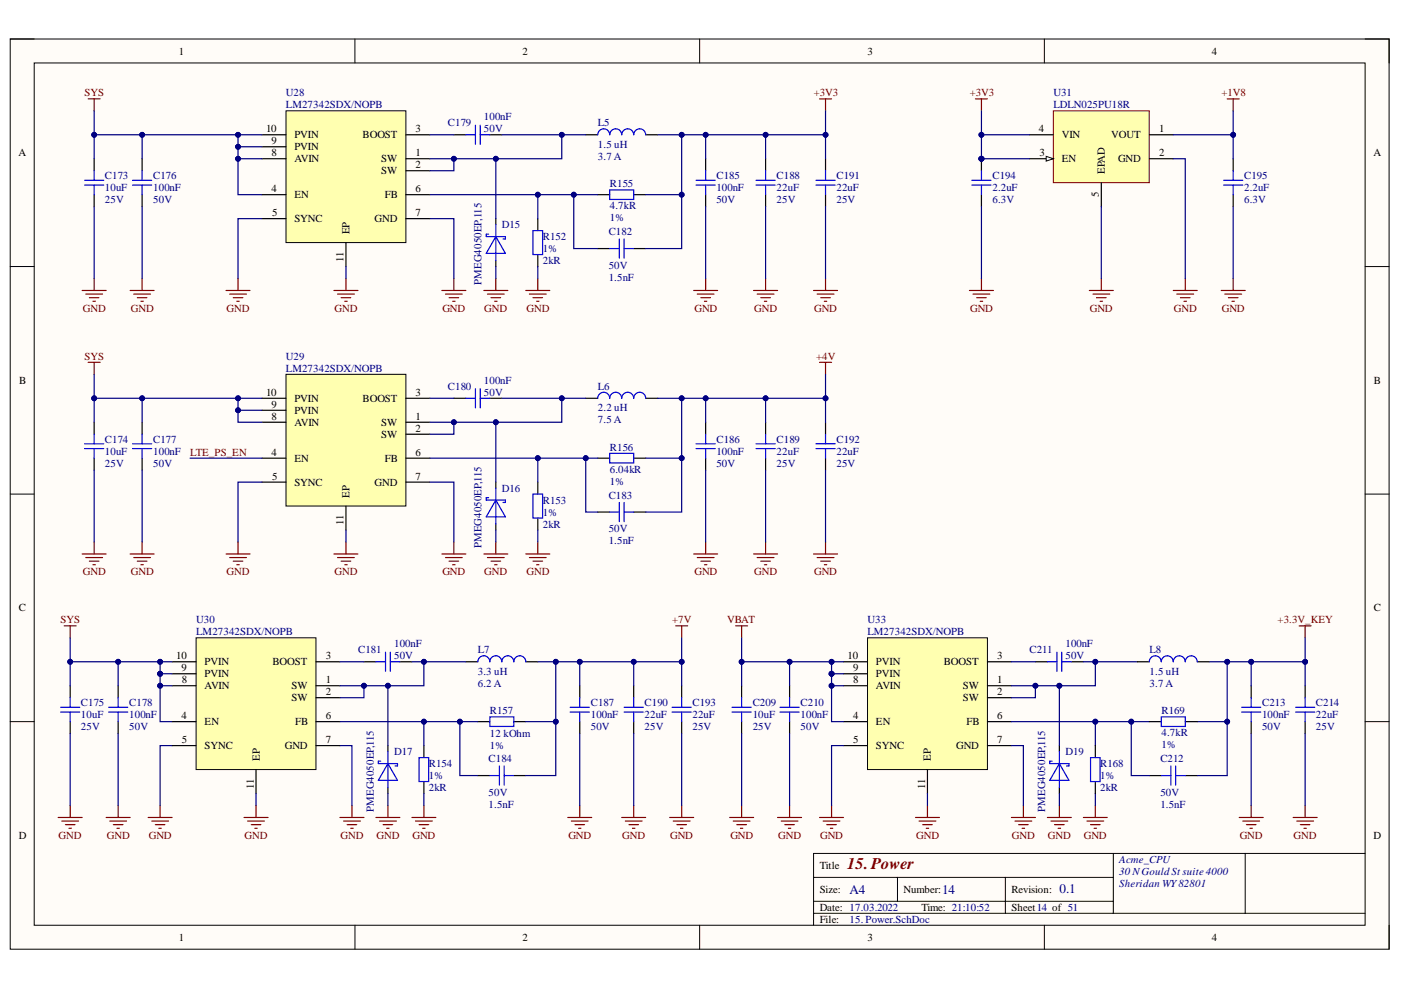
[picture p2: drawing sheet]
<svg xmlns="http://www.w3.org/2000/svg" width="297mm" height="210mm" viewBox="0 0 297 210" stroke-linecap="round" stroke-linejoin="round" font-family="sans-serif">
<defs><g id="words">
<text font-size="3.5" fill="#800000" x="179.6" y="184.3">15. Power</text>
<g font-size="2.8" fill="#000080">
<text x="180.1" y="189.5">A4</text>
<text x="199.8" y="189.5">14</text>
<text x="224.6" y="189.2">0.1</text>
</g>
<g font-size="2.3">
<text x="37.9" y="11.6">1</text>
<text x="110.8" y="11.6">2</text>
<text x="183.9" y="11.6">3</text>
<text x="256.9" y="11.6">4</text>
<text x="56.4" y="28">10</text>
<text x="62.4" y="29.3">PVIN</text>
<text x="76.9" y="29.3">BOOST</text>
<text x="88.1" y="28">3</text>
<text x="220.2" y="28">4</text>
<text x="225.1" y="29.3">VIN</text>
<text x="235.6" y="29.3">VOUT</text>
<text x="245.8" y="28">1</text>
<text x="3.9" y="33.1">A</text>
<text x="57.6" y="33.1">8</text>
<text x="57.6" y="30.6">9</text>
<text x="62.4" y="34.4">AVIN</text>
<text x="62.4" y="31.9">PVIN</text>
<text x="80.8" y="34.4">SW</text>
<text x="88.1" y="33.1">1</text>
<text x="88.1" y="35.7">2</text>
<text x="220.4" y="33.1">3</text>
<text x="225.1" y="34.4">EN</text>
<text x="237.1" y="34.4">GND</text>
<text x="245.8" y="33.1">2</text>
<text x="291.2" y="33.1">A</text>
<text x="57.6" y="40.7">4</text>
<text x="62.4" y="42">EN</text>
<text x="80.8" y="36.9">SW</text>
<text x="81.6" y="42">FB</text>
<text x="88.1" y="40.7">6</text>
<text x="233" y="41.7" transform="rotate(-90 233 41.7)">5</text>
<text x="234.3" y="36.9" transform="rotate(-90 234.3 36.9)">EPAD</text>
<text x="57.7" y="45.8">5</text>
<text x="62.4" y="47.1">SYNC</text>
<text x="79.4" y="47.1">GND</text>
<text x="88.1" y="45.8">7</text>
<text x="74.1" y="49.7" transform="rotate(-90 74.1 49.7)">EP</text>
<text x="72.8" y="55.5" transform="rotate(-90 72.8 55.5)">11</text>
<text x="4.1" y="81.4">B</text>
<text x="56.4" y="83.9">10</text>
<text x="88.1" y="83.9">3</text>
<text x="291.3" y="81.4">B</text>
<text x="57.6" y="89">8</text>
<text x="57.6" y="86.4">9</text>
<text x="62.4" y="87.7">PVIN</text>
<text x="62.4" y="85.2">PVIN</text>
<text x="76.9" y="85.2">BOOST</text>
<text x="88.1" y="89">1</text>
<text x="62.4" y="90.2">AVIN</text>
<text x="80.8" y="90.2">SW</text>
<text x="80.8" y="92.8">SW</text>
<text x="88.1" y="91.5">2</text>
<text x="57.6" y="96.6">4</text>
<text x="57.7" y="101.7">5</text>
<text x="62.4" y="97.9">EN</text>
<text x="81.6" y="97.9">FB</text>
<text x="88.1" y="96.6">6</text>
<text x="88.1" y="101.7">7</text>
<text x="62.4" y="103">SYNC</text>
<text x="74.1" y="105.5" transform="rotate(-90 74.1 105.5)">EP</text>
<text x="79.4" y="103">GND</text>
<text x="72.8" y="111.3" transform="rotate(-90 72.8 111.3)">11</text>
<text x="4" y="129.6">C</text>
<text x="291.3" y="129.6">C</text>
<text x="37.4" y="139.8">10</text>
<text x="38.5" y="142.4">9</text>
<text x="43.4" y="143.6">PVIN</text>
<text x="43.4" y="141.1">PVIN</text>
<text x="57.8" y="141.1">BOOST</text>
<text x="69.1" y="139.8">3</text>
<text x="179.7" y="139.8">10</text>
<text x="180.9" y="142.4">9</text>
<text x="185.7" y="143.6">PVIN</text>
<text x="185.7" y="141.1">PVIN</text>
<text x="200.1" y="141.1">BOOST</text>
<text x="211.4" y="139.8">3</text>
<text x="38.6" y="144.9">8</text>
<text x="43.4" y="146.2">AVIN</text>
<text x="61.8" y="146.2">SW</text>
<text x="61.8" y="148.7">SW</text>
<text x="69.1" y="144.9">1</text>
<text x="69.1" y="147.4">2</text>
<text x="180.9" y="144.9">8</text>
<text x="185.7" y="146.2">AVIN</text>
<text x="204.2" y="146.2">SW</text>
<text x="204.2" y="148.7">SW</text>
<text x="211.4" y="144.9">1</text>
<text x="211.4" y="147.4">2</text>
<text x="38.5" y="152.5">4</text>
<text x="43.4" y="153.8">EN</text>
<text x="62.6" y="153.8">FB</text>
<text x="69.1" y="152.5">6</text>
<text x="180.9" y="152.5">4</text>
<text x="185.7" y="153.8">EN</text>
<text x="204.9" y="153.8">FB</text>
<text x="211.4" y="152.5">6</text>
<text x="38.6" y="157.6">5</text>
<text x="43.4" y="158.8">SYNC</text>
<text x="55.1" y="161.4" transform="rotate(-90 55.1 161.4)">EP</text>
<text x="60.4" y="158.8">GND</text>
<text x="69.1" y="157.6">7</text>
<text x="180.9" y="157.6">5</text>
<text x="185.7" y="158.8">SYNC</text>
<text x="197.4" y="161.4" transform="rotate(-90 197.4 161.4)">EP</text>
<text x="202.7" y="158.8">GND</text>
<text x="211.4" y="157.6">7</text>
<text x="53.8" y="167.2" transform="rotate(-90 53.8 167.2)">11</text>
<text x="196.1" y="167.2" transform="rotate(-90 196.1 167.2)">11</text>
<text x="4" y="177.8">D</text>
<text x="291.2" y="177.8">D</text>
<text x="173.8" y="184.3">Title</text>
<text x="173.8" y="189.3">Size:</text>
<text x="191.6" y="189.3">Number:</text>
<text x="214.5" y="189.3">Revision:</text>
<text x="173.8" y="193.1">Date: 17.03.2022</text>
<text x="173.8" y="195.7">File:</text>
<text x="195.4" y="193.1">Time: 21:10:52</text>
<text x="214.5" y="193.1">Sheet14 of 51</text>
<text x="37.9" y="199.5">1</text>
<text x="110.8" y="199.5">2</text>
<text x="183.9" y="199.5">3</text>
<text x="256.9" y="199.5">4</text>
</g>
<g font-size="2.3" fill="#800000">
<text x="17.9" y="20.4">SYS</text>
<text x="172.5" y="20.4">+3V3</text>
<text x="205.6" y="20.4">+3V3</text>
<text x="259" y="20.4">+1V8</text>
<text x="17.6" y="66.1">GND</text>
<text x="27.7" y="66.1">GND</text>
<text x="48" y="66.1">GND</text>
<text x="71" y="66.1">GND</text>
<text x="93.8" y="66.1">GND</text>
<text x="102.7" y="66.1">GND</text>
<text x="111.6" y="66.1">GND</text>
<text x="147.2" y="66.1">GND</text>
<text x="159.9" y="66.1">GND</text>
<text x="172.6" y="66.1">GND</text>
<text x="205.7" y="66.1">GND</text>
<text x="231" y="66.1">GND</text>
<text x="248.9" y="66.1">GND</text>
<text x="259" y="66.1">GND</text>
<text x="17.9" y="76.3">SYS</text>
<text x="173" y="76.3">+4V</text>
<text x="40.3" y="96.6">LTE_PS_EN</text>
<text x="17.6" y="122">GND</text>
<text x="27.7" y="122">GND</text>
<text x="48" y="122">GND</text>
<text x="71" y="122">GND</text>
<text x="93.8" y="122">GND</text>
<text x="102.7" y="122">GND</text>
<text x="111.6" y="122">GND</text>
<text x="147.2" y="122">GND</text>
<text x="159.9" y="122">GND</text>
<text x="172.6" y="122">GND</text>
<text x="12.9" y="132.1">SYS</text>
<text x="142.5" y="132.1">+7V</text>
<text x="154.2" y="132.1">VBAT</text>
<text x="270.9" y="132.1">+3.3V_KEY</text>
<text x="12.4" y="177.8">GND</text>
<text x="22.7" y="177.8">GND</text>
<text x="31.5" y="177.8">GND</text>
<text x="51.8" y="177.8">GND</text>
<text x="72.2" y="177.8">GND</text>
<text x="79.8" y="177.8">GND</text>
<text x="87.4" y="177.8">GND</text>
<text x="120.5" y="177.8">GND</text>
<text x="131.9" y="177.8">GND</text>
<text x="142.1" y="177.8">GND</text>
<text x="154.8" y="177.8">GND</text>
<text x="165" y="177.8">GND</text>
<text x="173.9" y="177.8">GND</text>
<text x="194.3" y="177.8">GND</text>
<text x="214.6" y="177.8">GND</text>
<text x="222.2" y="177.8">GND</text>
<text x="229.8" y="177.8">GND</text>
<text x="262.8" y="177.8">GND</text>
<text x="274.3" y="177.8">GND</text>
</g>
<g font-size="2.3" fill="#000080">
<text x="60.6" y="20.4">U28</text>
<text x="60.6" y="23">LM27342SDX/NOPB</text>
<text x="223.4" y="20.4">U31</text>
<text x="223.4" y="23">LDLN025PU18R</text>
<text x="95" y="26.8">C179</text>
<text x="102.6" y="25.5">100nF</text>
<text x="102.6" y="28">50V</text>
<text x="126.8" y="26.8">L5</text>
<text x="126.8" y="31.3">1.5 uH</text>
<text x="126.8" y="33.9">3.7 A</text>
<text x="22.2" y="40.5">10uF</text>
<text x="22.2" y="37.9">C173</text>
<text x="32.5" y="40.5">100nF</text>
<text x="32.5" y="37.9">C176</text>
<text x="129.3" y="39.7">R155</text>
<text x="151.9" y="40.5">100nF</text>
<text x="151.9" y="37.9">C185</text>
<text x="164.7" y="40.5">22uF</text>
<text x="164.7" y="37.9">C188</text>
<text x="177.3" y="40.5">22uF</text>
<text x="177.3" y="37.9">C191</text>
<text x="210.4" y="40.5">2.2uF</text>
<text x="210.4" y="37.9">C194</text>
<text x="263.8" y="40.5">2.2uF</text>
<text x="263.8" y="37.9">C195</text>
<text x="22.2" y="43">25V</text>
<text x="32.5" y="43">50V</text>
<text x="129.3" y="44.3">4.7kR</text>
<text x="129.3" y="46.8">1%</text>
<text x="151.9" y="43">50V</text>
<text x="164.7" y="43">25V</text>
<text x="177.3" y="43">25V</text>
<text x="210.4" y="43">6.3V</text>
<text x="263.8" y="43">6.3V</text>
<text x="106.4" y="48.3">D15</text>
<text x="115.1" y="53.5">1%</text>
<text x="115.1" y="50.9">R152</text>
<text x="129.1" y="49.9">C182</text>
<text x="115.1" y="56">2kR</text>
<text x="129.1" y="57">50V</text>
<text x="129.1" y="59.6">1.5nF</text>
<text x="102.1" y="60.3" transform="rotate(-90 102.1 60.3)">PMEG4050EP,115</text>
<text x="60.6" y="76.3">U29</text>
<text x="60.6" y="78.8">LM27342SDX/NOPB</text>
<text x="95" y="82.6">C180</text>
<text x="102.6" y="81.4">100nF</text>
<text x="102.6" y="83.9">50V</text>
<text x="126.8" y="82.6">L6</text>
<text x="126.8" y="87.2">2.2 uH</text>
<text x="126.8" y="89.7">7.5 A</text>
<text x="22.2" y="93.9">C174</text>
<text x="32.5" y="93.9">C177</text>
<text x="129.3" y="95.6">R156</text>
<text x="151.9" y="93.9">C186</text>
<text x="164.7" y="93.9">C189</text>
<text x="177.3" y="93.9">C192</text>
<text x="22.2" y="96.4">10uF</text>
<text x="22.2" y="98.9">25V</text>
<text x="32.5" y="96.4">100nF</text>
<text x="32.5" y="98.9">50V</text>
<text x="129.3" y="100.2">6.04kR</text>
<text x="151.9" y="96.4">100nF</text>
<text x="151.9" y="98.9">50V</text>
<text x="164.7" y="96.4">22uF</text>
<text x="164.7" y="98.9">25V</text>
<text x="177.3" y="96.4">22uF</text>
<text x="177.3" y="98.9">25V</text>
<text x="106.4" y="104.3">D16</text>
<text x="115.1" y="106.8">R153</text>
<text x="129.1" y="105.8">C183</text>
<text x="129.3" y="102.7">1%</text>
<text x="115.1" y="109.3">1%</text>
<text x="115.1" y="111.9">2kR</text>
<text x="129.1" y="112.9">50V</text>
<text x="102.1" y="116.2" transform="rotate(-90 102.1 116.2)">PMEG4050EP,115</text>
<text x="129.1" y="115.4">1.5nF</text>
<text x="41.6" y="132.1">U30</text>
<text x="41.6" y="134.7">LM27342SDX/NOPB</text>
<text x="83.6" y="137.3">100nF</text>
<text x="183.9" y="132.1">U33</text>
<text x="183.9" y="134.7">LM27342SDX/NOPB</text>
<text x="225.9" y="137.3">100nF</text>
<text x="75.9" y="138.5">C181</text>
<text x="83.6" y="139.8">50V</text>
<text x="101.3" y="143.1">3.3 uH</text>
<text x="101.3" y="138.5">L7</text>
<text x="218.3" y="138.5">C211</text>
<text x="225.9" y="139.8">50V</text>
<text x="243.7" y="143.1">1.5 uH</text>
<text x="243.7" y="138.5">L8</text>
<text x="17.2" y="149.7">C175</text>
<text x="27.4" y="149.7">C178</text>
<text x="101.3" y="145.6">6.2 A</text>
<text x="125.2" y="149.7">C187</text>
<text x="136.7" y="149.7">C190</text>
<text x="146.8" y="149.7">C193</text>
<text x="159.6" y="149.7">C209</text>
<text x="169.7" y="149.7">C210</text>
<text x="243.7" y="145.6">3.7 A</text>
<text x="267.6" y="149.7">C213</text>
<text x="279" y="149.7">C214</text>
<text x="17.2" y="152.2">10uF</text>
<text x="17.2" y="154.8">25V</text>
<text x="27.4" y="152.2">100nF</text>
<text x="27.4" y="154.8">50V</text>
<text x="103.9" y="151.5">R157</text>
<text x="125.2" y="152.2">100nF</text>
<text x="125.2" y="154.8">50V</text>
<text x="136.7" y="152.2">22uF</text>
<text x="136.7" y="154.8">25V</text>
<text x="146.8" y="152.2">22uF</text>
<text x="146.8" y="154.8">25V</text>
<text x="159.6" y="152.2">10uF</text>
<text x="159.6" y="154.8">25V</text>
<text x="169.7" y="152.2">100nF</text>
<text x="169.7" y="154.8">50V</text>
<text x="246.3" y="151.5">R169</text>
<text x="267.6" y="152.2">100nF</text>
<text x="267.6" y="154.8">50V</text>
<text x="279" y="152.2">22uF</text>
<text x="279" y="154.8">25V</text>
<text x="83.6" y="160.1">D17</text>
<text x="103.6" y="161.6">C184</text>
<text x="103.9" y="158.8">1%</text>
<text x="103.9" y="156.3">12 kOhm</text>
<text x="225.9" y="160.1">D19</text>
<text x="246" y="161.6">C212</text>
<text x="246.3" y="156">4.7kR</text>
<text x="246.3" y="158.6">1%</text>
<text x="90.9" y="165.2">1%</text>
<text x="90.9" y="167.7">2kR</text>
<text x="90.9" y="162.6">R154</text>
<text x="233.2" y="165.2">1%</text>
<text x="233.2" y="167.7">2kR</text>
<text x="233.2" y="162.6">R168</text>
<text x="79.2" y="172.1" transform="rotate(-90 79.2 172.1)">PMEG4050EP,115</text>
<text x="103.6" y="168.7">50V</text>
<text x="103.6" y="171.2">1.5nF</text>
<text x="221.6" y="172.1" transform="rotate(-90 221.6 172.1)">PMEG4050EP,115</text>
<text x="246" y="168.7">50V</text>
<text x="246" y="171.2">1.5nF</text>
<text x="237.3" y="183">Acme_CPU</text>
<text x="237.3" y="185.5">30 NGould St suite 4000</text>
<text x="237.3" y="188.1">Sheridan WY82801</text>
<text x="180.1" y="195.7">15. Power.SchDoc</text>
</g>
</g></defs>
<path d="M2.2 8.3h292.3v193h-292.3z" fill-rule="evenodd" fill="#fffcf8"/>
<path d="M2.2 8.3h292.3v193h-292.3z" fill="none" stroke="#000" stroke-width=".21"/>
<path d="M7.3 13.3h282.1v182.9h-282.1z" fill-rule="evenodd" fill="#fffcf8"/>
<g fill="none" stroke="#000" stroke-width=".21">
<path d="M2.2 8.3h5.1M7.3 13.3h282.1v182.9h-282.1zM75.3 8.3v5M148.3 8.3v5M221.4 8.3v5M289.4 8.3h5.1v5M2.2 56.5h5.1M289.4 56.5h5.1M2.2 104.8h5.1M289.4 104.8h5.1M2.2 153h5.1M289.4 153h5.1"/>
<path d="M75.3 196.2v5.1M148.3 196.2v5.1M172.5 186h63.5M172.5 193.6h116.9M172.5 191.1h63.5M190.3 186v5.1M213.2 186v7.6M221.4 196.2v5.1M236 180.9v12.7M264 180.9v12.7M289.4 180.9h-116.9v15.3M294.5 196.2v5.1"/>
</g>
<path d="M18.7 21h2.5M20 21v2.5M20 59.1v2.5M17.4 61.6h5.1M18.2 62.4h3.5M18.9 63.1h2.1M19.7 63.9h.5M173.8 76.8h2.5M175 76.8v2.6M143.3 132.7h2.5M144.5 132.7v2.5" fill="none" stroke="#800000" stroke-width=".25"/>
<path d="M223.3 23.5h20.4v15.2h-20.4z" fill-rule="evenodd" fill="#ffffb0"/>
<path d="M223.3 23.5h20.4v15.2h-20.4z" fill="none" stroke="#800000" stroke-width=".21"/>
<path d="M218.2 33.7h5.1M243.7 28.6h5.1" fill="none" stroke="#000" stroke-width=".25"/>
<path d="M221.8 33.1l1.5 .6-1.5 .5z" fill="#f8fcff"/>
<path d="M221.8 33.1l1.5 .6-1.5 .5z" fill="none" stroke="#000" stroke-width=".21"/>
<path d="M218.2 28.6h5.1M233.5 38.7v5.1M243.7 33.7h5.1M261.5 33.7v2.5M261.5 41.3v2.5" fill="none" stroke="#000" stroke-width=".25"/>
<path d="M259.4 38.2h4.1M259.4 39.2h4.1M261.5 36.2v2M261.5 39.2v2.1" fill="none" stroke="#00f" stroke-width=".25"/>
<circle cx="208.1" cy="33.7" r=".51" fill="#000080"/>
<circle cx="208.1" cy="33.7" r=".51" fill="none" stroke="#000080" stroke-width=".21"/>
<path d="M208.1 33.7v2.5M208.1 41.3v2.5" fill="none" stroke="#000" stroke-width=".25"/>
<circle cx="208.1" cy="33.7" r=".51" fill="#000080"/>
<circle cx="208.1" cy="33.7" r=".51" fill="none" stroke="#000080" stroke-width=".21"/>
<path d="M206 38.2h4.1M206 39.2h4.1M208.1 36.2v2M208.1 39.2v2.1" fill="none" stroke="#00f" stroke-width=".25"/>
<path d="M206.8 21h2.6M208.1 21v2.5M260.2 21h2.5M261.5 21v2.5M233.5 59.1v2.5M231 61.6h5M231.7 62.4h3.6M232.5 63.1h2M233.2 63.9h.6" fill="none" stroke="#800000" stroke-width=".25"/>
<path d="M60.6 23.5h25.5v27.9h-25.5z" fill-rule="evenodd" fill="#ffffb0"/>
<path d="M60.6 23.5h25.5v27.9h-25.5z" fill="none" stroke="#000" stroke-width=".21"/>
<g fill="none" stroke="#000" stroke-width=".25">
<path d="M20 33.7v2.5M30.1 33.7v2.5M55.6 33.7h5M55.6 28.6h5M55.6 31.1h5M86.1 33.7h5M86.1 36.2h5M86.1 28.6h5M96.2 28.6h2.6M103.9 28.6h2.5M124.2 28.6h2.5M136.9 28.6h2.5"/>
<path d="M149.6 33.7v2.5M162.3 33.7v2.5M175 33.7v2.5M20 41.3v2.5M30.1 41.3v2.5M55.6 41.3h5M55.6 46.4h5M73.3 51.4v5.1M86.1 41.3h5M86.1 46.4h5M105.1 46.4v1.2M105.1 55.2v1.3"/>
<path d="M149.6 41.3v2.5M162.3 41.3v2.5M175 41.3v2.5"/>
</g>
<g fill="none" stroke="#00f" stroke-width=".25">
<path d="M17.9 38.2h4.1M17.9 39.2h4.1M20 36.2v2M20 39.2v2.1M28.1 38.2h4.1M28.1 39.2h4.1M30.1 36.2v2M30.1 39.2v2.1M98.8 28.6h2M100.8 26.5v4.1M101.8 26.5v4.1M101.8 28.6h2.1"/>
<path d="M126.7 28.6a1.27 1.27 0 0 1 1.3-1.3 1.27 1.27 0 0 1 1.3 1.3 1.27 1.27 0 0 1 1.2-1.3 1.27 1.27 0 0 1 1.3 1.3 1.27 1.27 0 0 1 1.3-1.3 1.27 1.27 0 0 1 1.3 1.3 1.27 1.27 0 0 1 1.2-1.3 1.27 1.27 0 0 1 1.3 1.3M147.6 38.2h4M147.6 39.2h4M149.6 36.2v2M149.6 39.2v2.1M160.3 38.2h4.1M160.3 39.2h4.1M162.3 36.2v2M162.3 39.2v2.1M173 38.2h4.1M173 39.2h4.1M175 36.2v2"/>
<path d="M175 39.2v2.1M103.6 49.7h-.5v.5h4.1v.5h-.6M105.1 50.2l2.1 3.5h-4.1zM105.1 47.6v7.6"/>
</g>
<g fill="none" stroke="#800000" stroke-width=".25">
<path d="M173.8 21h2.5M175 21v2.5M30.1 59.1v2.5M50.5 59.1v2.5M73.3 59.1v2.5M96.2 59.1v2.5M105.1 59.1v2.5M114 59.1v2.5M149.6 59.1v2.5M162.3 59.1v2.5M175 59.1v2.5M18.7 76.8h2.5"/>
<path d="M20 76.8v2.6M27.6 61.6h5.1M28.4 62.4h3.5M29.1 63.1h2M29.9 63.9h.5M47.9 61.6h5.1M48.7 62.4h3.5M49.5 63.1h2M50.2 63.9h.5M70.8 61.6h5.1M71.6 62.4h3.5M72.3 63.1h2.1"/>
<path d="M73.1 63.9h.5M93.7 61.6h5.1M94.4 62.4h3.6M95.2 63.1h2M96 63.9h.5M102.6 61.6h5.1M103.3 62.4h3.6M104.1 63.1h2M104.9 63.9h.5M111.5 61.6h5.1M112.2 62.4h3.6M113 63.1h2"/>
<path d="M113.8 63.9h.5M147.1 61.6h5.1M147.8 62.4h3.6M148.6 63.1h2M149.4 63.9h.5M159.8 61.6h5.1M160.5 62.4h3.6M161.3 63.1h2M162.1 63.9h.5M172.5 61.6h5.1M173.3 62.4h3.5M174 63.1h2.1"/>
<path d="M174.8 63.9h.5M17.4 117.5h5.1M18.2 118.2h3.5M18.9 119h2.1M19.7 119.7h.5M20 114.9v2.6"/>
</g>
<path d="M60.6 79.4h25.5v27.9h-25.5z" fill-rule="evenodd" fill="#ffffb0"/>
<path d="M60.6 79.4h25.5v27.9h-25.5z" fill="none" stroke="#000" stroke-width=".21"/>
<g fill="none" stroke="#000" stroke-width=".25">
<path d="M20 89.5v2.6M20 97.1v2.6M30.1 89.5v2.6M30.1 97.1v2.6M55.6 89.5h5M55.6 84.4h5M55.6 97.1h5M55.6 87h5M86.1 89.5h5M86.1 92.1h5M86.1 84.4h5M86.1 97.1h5"/>
<path d="M96.2 84.4h2.6M103.9 84.4h2.5M149.6 89.5v2.6M149.6 97.1v2.6M162.3 89.5v2.6M162.3 97.1v2.6M175 89.5v2.6M175 97.1v2.6M55.6 102.2h5M73.3 107.3v5.1M86.1 102.2h5M105.1 102.2v1.3"/>
<path d="M105.1 111.1v1.3"/>
</g>
<g fill="none" stroke="#00f" stroke-width=".25">
<path d="M17.9 94.1h4.1M17.9 95.1h4.1M20 92.1v2M20 95.1v2M28.1 94.1h4.1M28.1 95.1h4.1M30.1 92.1v2M30.1 95.1v2M98.8 84.4h2M100.8 82.4v4.1M101.8 82.4v4.1M101.8 84.4h2.1"/>
<path d="M147.6 94.1h4M147.6 95.1h4M149.6 92.1v2M149.6 95.1v2M160.3 94.1h4.1M160.3 95.1h4.1M162.3 92.1v2M162.3 95.1v2M173 94.1h4.1M173 95.1h4.1M175 92.1v2M175 95.1v2"/>
<path d="M103.6 105.5h-.5v.5h4.1v.5h-.6M105.1 106l2.1 3.6h-4.1zM105.1 103.5v7.6"/>
</g>
<g fill="none" stroke="#800000" stroke-width=".25">
<path d="M27.6 117.5h5.1M28.4 118.2h3.5M29.1 119h2M29.9 119.7h.5M30.1 114.9v2.6M47.9 117.5h5.1M48.7 118.2h3.5M49.5 119h2M50.2 119.7h.5M50.5 114.9v2.6M70.8 117.5h5.1M71.6 118.2h3.5"/>
<path d="M72.3 119h2.1M73.1 119.7h.5M73.3 114.9v2.6M93.7 117.5h5.1M94.4 118.2h3.6M95.2 119h2M96 119.7h.5M96.2 114.9v2.6M102.6 117.5h5.1M103.3 118.2h3.6M104.1 119h2M104.9 119.7h.5"/>
<path d="M105.1 114.9v2.6M111.5 117.5h5.1M112.2 118.2h3.6M113 119h2M113.8 119.7h.5M114 114.9v2.6M147.1 117.5h5.1M147.8 118.2h3.6M148.6 119h2M149.4 119.7h.5M149.6 114.9v2.6M159.8 117.5h5.1"/>
<path d="M160.5 118.2h3.6M161.3 119h2M162.1 119.7h.5M162.3 114.9v2.6M172.5 117.5h5.1M173.3 118.2h3.5M174 119h2.1M174.8 119.7h.5M175 114.9v2.6M13.6 132.7h2.6M14.9 132.7v2.5M12.3 173.3h5.1"/>
<path d="M13.1 174.1h3.6M13.9 174.8h2M14.6 175.6h.5M14.9 170.8v2.5"/>
</g>
<path d="M41.6 135.2h25.4v28h-25.4z" fill-rule="evenodd" fill="#ffffb0"/>
<path d="M41.6 135.2h25.4v28h-25.4z" fill="none" stroke="#000" stroke-width=".21"/>
<g fill="none" stroke="#000" stroke-width=".25">
<path d="M114 46.4v2.5M114 54v2.5M126.7 41.3h2.6M126.7 52.7h2.6M134.4 41.3h2.5M134.4 52.7h2.5M124.2 84.4h2.5M126.7 97.1h2.6M134.4 97.1h2.5M136.9 84.4h2.5M114 102.2v2.6M114 109.8v2.6"/>
<path d="M126.7 108.6h2.6M134.4 108.6h2.5M14.9 145.4v2.5M14.9 153v2.5M25 145.4v2.5M25 153v2.5M36.5 145.4h5.1M36.5 140.3h5.1M36.5 153h5.1M36.5 158.1h5.1M36.5 142.9h5.1M67 145.4h5.1"/>
<path d="M67 147.9h5.1M67 140.3h5.1M67 153h5.1M67 158.1h5.1M77.2 140.3h2.5M82.2 158.1v1.3M84.8 140.3h2.5M89.9 158.1v2.5M98.8 140.3h2.5M101.3 153h2.6M108.9 153h2.6M111.5 140.3h2.5"/>
<path d="M122.9 145.4v2.5M122.9 153v2.5M134.4 145.4v2.5M134.4 153v2.5M144.5 145.4v2.5M144.5 153v2.5M54.3 163.2v5M82.2 167v1.2M89.9 165.7v2.5M101.3 164.4h2.6M108.9 164.4h2.6"/>
</g>
<g fill="none" stroke="#00f" stroke-width=".25">
<path d="M113 48.9h2v5.1h-2zM129.3 40.3h5.1v2h-5.1zM129.3 52.7h2M131.3 50.7v4M132.3 50.7v4M132.3 52.7h2.1M126.7 84.4a1.27 1.27 0 0 1 1.3-1.2 1.27 1.27 0 0 1 1.3 1.2 1.27 1.27 0 0 1 1.2-1.2 1.27 1.27 0 0 1 1.3 1.2 1.27 1.27 0 0 1 1.3-1.2 1.27 1.27 0 0 1 1.3 1.2 1.27 1.27 0 0 1 1.2-1.2 1.27 1.27 0 0 1 1.3 1.2M129.3 96.1h5.1v2.1h-5.1zM113 104.8h2v5h-2zM129.3 108.6h2M131.3 106.5v4.1M132.3 106.5v4.1"/>
<path d="M132.3 108.6h2.1M81.7 138.3v4M82.8 138.3v4M12.8 150h4.1M12.8 151h4.1M14.9 147.9v2.1M14.9 151v2M23 150h4.1M23 151h4.1M25 147.9v2.1M25 151v2M79.7 140.3h2"/>
<path d="M82.2 159.4v7.6M82.8 140.3h2M101.3 140.3a1.27 1.27 0 0 1 1.3-1.3 1.27 1.27 0 0 1 1.3 1.3 1.27 1.27 0 0 1 1.2-1.3 1.27 1.27 0 0 1 1.3 1.3 1.27 1.27 0 0 1 1.3-1.3 1.27 1.27 0 0 1 1.2 1.3 1.27 1.27 0 0 1 1.3-1.3 1.27 1.27 0 0 1 1.3 1.3M103.9 152h5v2h-5zM120.9 150h4.1M120.9 151h4.1M122.9 147.9v2.1M122.9 151v2M132.3 150h4.1M132.3 151h4.1M134.4 147.9v2.1M134.4 151v2"/>
<path d="M142.5 150h4.1M142.5 151h4.1M144.5 147.9v2.1M144.5 151v2M80.7 161.4h-.5v.5h4.1v.5h-.5M82.2 161.9l2.1 3.6h-4.1zM88.9 160.6h2v5.1h-2zM103.9 164.4h2M105.9 162.4v4.1M106.9 162.4v4.1M106.9 164.4h2"/>
</g>
<g fill="none" stroke="#800000" stroke-width=".25">
<path d="M208.1 59.1v2.5M251.3 59.1v2.5M261.5 59.1v2.5M205.5 61.6h5.1M206.3 62.4h3.6M207.1 63.1h2M207.8 63.9h.5M248.8 61.6h5M249.5 62.4h3.6M250.3 63.1h2M251 63.9h.6M258.9 61.6h5.1"/>
<path d="M259.7 62.4h3.5M260.4 63.1h2.1M261.2 63.9h.5M156 132.7h2.5M157.2 132.7v2.5M275.4 132.7h2.6M276.7 132.7v2.5M22.5 173.3h5.1M23.3 174.1h3.5M24 174.8h2.1M24.8 175.6h.5M25.1 170.8v2.5"/>
<path d="M31.4 173.3h5.1M32.2 174.1h3.5M32.9 174.8h2.1M33.7 175.6h.5M33.9 170.8v2.5M51.7 173.3h5.1M52.5 174.1h3.6M53.3 174.8h2M54 175.6h.5M54.3 170.8v2.5M72.1 173.3h5.1M72.8 174.1h3.6"/>
<path d="M73.6 174.8h2M74.4 175.6h.5M74.6 170.8v2.5M79.7 173.3h5.1M80.5 174.1h3.5M81.2 174.8h2.1M82 175.6h.5M82.2 170.8v2.5M87.3 173.3h5.1M88.1 174.1h3.6M88.9 174.8h2M89.6 175.6h.5"/>
<path d="M89.9 170.8v2.5M120.4 173.3h5.1M121.1 174.1h3.6M121.9 174.8h2M122.7 175.6h.5M122.9 170.8v2.5M131.8 173.3h5.1M132.6 174.1h3.5M133.3 174.8h2.1M134.1 175.6h.5M134.4 170.8v2.5M142 173.3h5.1"/>
<path d="M142.7 174.1h3.6M143.5 174.8h2M144.3 175.6h.5M144.5 170.8v2.5M154.7 173.3h5.1M155.5 174.1h3.5M156.2 174.8h2.1M157 175.6h.5M157.2 170.8v2.5"/>
</g>
<path d="M183.9 135.2h25.5v28h-25.5z" fill-rule="evenodd" fill="#ffffb0"/>
<path d="M183.9 135.2h25.5v28h-25.5z" fill="none" stroke="#000" stroke-width=".21"/>
<g fill="none" stroke="#000" stroke-width=".25">
<path d="M157.2 145.4v2.5M157.2 153v2.5M167.4 145.4v2.5M167.4 153v2.5M178.8 145.4h5.1M178.8 140.3h5.1M178.8 153h5.1M178.8 158.1h5.1M178.8 142.9h5.1M209.4 145.4h5M209.4 147.9h5M209.4 140.3h5"/>
<path d="M209.4 153h5M209.4 158.1h5M219.5 140.3h2.6M224.6 158.1v1.3M227.1 140.3h2.6M265.3 145.4v2.5M265.3 153v2.6M276.7 145.4v2.5M276.7 153v2.6M196.6 163.2v5M224.6 167v1.2M243.7 164.4h2.5"/>
<path d="M251.3 164.4h2.5"/>
</g>
<g fill="none" stroke="#00f" stroke-width=".25">
<path d="M224.1 138.3v4M225.1 138.3v4M155.2 150h4.1M155.2 151h4.1M157.2 147.9v2.1M157.2 151v2M165.4 150h4M165.4 151h4M167.4 147.9v2.1M167.4 151v2M222.1 140.3h2M224.6 159.4v7.6"/>
<path d="M225.1 140.3h2M263.2 150h4.1M263.2 151h4.1M265.3 147.9v2.1M265.3 151v2M274.7 150h4.1M274.7 151h4.1M276.7 147.9v2.1M276.7 151v2M223.1 161.4h-.5v.5h4v.5h-.5M224.6 161.9l2 3.6h-4zM246.2 164.4h2"/>
<path d="M248.2 162.4v4.1M249.3 162.4v4.1M249.3 164.4h2"/>
</g>
<g fill="none" stroke="#800000" stroke-width=".25">
<path d="M164.9 173.3h5M165.6 174.1h3.6M166.4 174.8h2M167.2 175.6h.5M167.4 170.8v2.5M173.8 173.3h5M174.5 174.1h3.6M175.3 174.8h2M176.1 175.6h.5M176.3 170.8v2.5M194.1 173.3h5.1M194.9 174.1h3.5"/>
<path d="M195.6 174.8h2.1M196.4 175.6h.5M196.6 170.8v2.5M214.4 173.3h5.1M215.2 174.1h3.6M216 174.8h2M216.7 175.6h.5M217 170.8v2.5M222.1 173.3h5M222.8 174.1h3.6M223.6 174.8h2M224.4 175.6h.5"/>
<path d="M224.6 170.8v2.5M229.7 173.3h5.1M230.5 174.1h3.5M231.2 174.8h2M232 175.6h.5M232.2 170.8v2.5M262.7 173.3h5.1M263.5 174.1h3.6M264.3 174.8h2M265 175.6h.5M265.3 170.8v2.5M274.2 173.3h5.1"/>
<path d="M274.9 174.1h3.6M275.7 174.8h2M276.5 175.6h.5M276.7 170.8v2.5"/>
</g>
<path d="M248.8 28.6h12.7v5.1" fill="none" stroke="#000080" stroke-width=".25"/>
<circle cx="261.5" cy="28.6" r=".51" fill="#000080"/>
<circle cx="261.5" cy="28.6" r=".51" fill="none" stroke="#000080" stroke-width=".21"/>
<path d="M30.1 28.6v5.1M248.8 33.7h2.5v25.4" fill="none" stroke="#000080" stroke-width=".25"/>
<circle cx="30.1" cy="28.6" r=".51" fill="#000080"/>
<circle cx="30.1" cy="28.6" r=".51" fill="none" stroke="#000080" stroke-width=".21"/>
<path d="M50.5 31.1h5.1" fill="none" stroke="#000080" stroke-width=".25"/>
<circle cx="50.5" cy="31.1" r=".51" fill="#000080"/>
<circle cx="50.5" cy="31.1" r=".51" fill="none" stroke="#000080" stroke-width=".21"/>
<path d="M20 23.5v5.1" fill="none" stroke="#000080" stroke-width=".25"/>
<circle cx="20" cy="28.6" r=".51" fill="#000080"/>
<circle cx="20" cy="28.6" r=".51" fill="none" stroke="#000080" stroke-width=".21"/>
<path d="M55.6 28.6h-35.6v5.1M20 43.8v15.3M30.1 43.8v15.3M73.3 56.5v2.6M149.6 43.8v15.3M162.3 43.8v15.3M175 43.8v15.3" fill="none" stroke="#000080" stroke-width=".25"/>
<circle cx="20" cy="28.6" r=".51" fill="#000080"/>
<circle cx="20" cy="28.6" r=".51" fill="none" stroke="#000080" stroke-width=".21"/>
<circle cx="30.1" cy="28.6" r=".51" fill="#000080"/>
<circle cx="30.1" cy="28.6" r=".51" fill="none" stroke="#000080" stroke-width=".21"/>
<circle cx="50.5" cy="28.6" r=".51" fill="#000080"/>
<circle cx="50.5" cy="28.6" r=".51" fill="none" stroke="#000080" stroke-width=".21"/>
<path d="M50.5 28.6v5.1h5.1" fill="none" stroke="#000080" stroke-width=".25"/>
<circle cx="50.5" cy="28.6" r=".51" fill="#000080"/>
<circle cx="50.5" cy="28.6" r=".51" fill="none" stroke="#000080" stroke-width=".21"/>
<circle cx="50.5" cy="31.1" r=".51" fill="#000080"/>
<circle cx="50.5" cy="31.1" r=".51" fill="none" stroke="#000080" stroke-width=".21"/>
<circle cx="50.5" cy="33.7" r=".51" fill="#000080"/>
<circle cx="50.5" cy="33.7" r=".51" fill="none" stroke="#000080" stroke-width=".21"/>
<path d="M50.5 33.7v7.6h5.1M55.6 46.4h-5.1v12.7M91.1 46.4h5.1v12.7" fill="none" stroke="#000080" stroke-width=".25"/>
<circle cx="50.5" cy="33.7" r=".51" fill="#000080"/>
<circle cx="50.5" cy="33.7" r=".51" fill="none" stroke="#000080" stroke-width=".21"/>
<path d="M91.1 28.6h5.1M96.2 33.7v2.5h-5.1" fill="none" stroke="#000080" stroke-width=".25"/>
<circle cx="96.2" cy="33.7" r=".51" fill="#000080"/>
<circle cx="96.2" cy="33.7" r=".51" fill="none" stroke="#000080" stroke-width=".21"/>
<path d="M119.1 28.6h5.1" fill="none" stroke="#000080" stroke-width=".25"/>
<circle cx="119.1" cy="28.6" r=".51" fill="#000080"/>
<circle cx="119.1" cy="28.6" r=".51" fill="none" stroke="#000080" stroke-width=".21"/>
<path d="M149.6 28.6v5.1" fill="none" stroke="#000080" stroke-width=".25"/>
<circle cx="149.6" cy="28.6" r=".51" fill="#000080"/>
<circle cx="149.6" cy="28.6" r=".51" fill="none" stroke="#000080" stroke-width=".21"/>
<path d="M162.3 28.6v5.1" fill="none" stroke="#000080" stroke-width=".25"/>
<circle cx="162.3" cy="28.6" r=".51" fill="#000080"/>
<circle cx="162.3" cy="28.6" r=".51" fill="none" stroke="#000080" stroke-width=".21"/>
<path d="M114 41.3v5.1M114 56.5v2.6" fill="none" stroke="#000080" stroke-width=".25"/>
<circle cx="114" cy="41.3" r=".51" fill="#000080"/>
<circle cx="114" cy="41.3" r=".51" fill="none" stroke="#000080" stroke-width=".21"/>
<path d="M175 23.5v10.2" fill="none" stroke="#000080" stroke-width=".25"/>
<circle cx="175" cy="28.6" r=".51" fill="#000080"/>
<circle cx="175" cy="28.6" r=".51" fill="none" stroke="#000080" stroke-width=".21"/>
<path d="M144.5 28.6v12.7h-7.6" fill="none" stroke="#000080" stroke-width=".25"/>
<circle cx="144.5" cy="28.6" r=".51" fill="#000080"/>
<circle cx="144.5" cy="28.6" r=".51" fill="none" stroke="#000080" stroke-width=".21"/>
<circle cx="144.5" cy="41.3" r=".51" fill="#000080"/>
<circle cx="144.5" cy="41.3" r=".51" fill="none" stroke="#000080" stroke-width=".21"/>
<path d="M144.5 41.3v11.4h-7.6" fill="none" stroke="#000080" stroke-width=".25"/>
<circle cx="144.5" cy="41.3" r=".51" fill="#000080"/>
<circle cx="144.5" cy="41.3" r=".51" fill="none" stroke="#000080" stroke-width=".21"/>
<path d="M139.4 28.6h35.6" fill="none" stroke="#000080" stroke-width=".25"/>
<circle cx="175" cy="28.6" r=".51" fill="#000080"/>
<circle cx="175" cy="28.6" r=".51" fill="none" stroke="#000080" stroke-width=".21"/>
<circle cx="162.3" cy="28.6" r=".51" fill="#000080"/>
<circle cx="162.3" cy="28.6" r=".51" fill="none" stroke="#000080" stroke-width=".21"/>
<circle cx="149.6" cy="28.6" r=".51" fill="#000080"/>
<circle cx="149.6" cy="28.6" r=".51" fill="none" stroke="#000080" stroke-width=".21"/>
<circle cx="144.5" cy="28.6" r=".51" fill="#000080"/>
<circle cx="144.5" cy="28.6" r=".51" fill="none" stroke="#000080" stroke-width=".21"/>
<path d="M121.6 41.3v11.4h5.1" fill="none" stroke="#000080" stroke-width=".25"/>
<circle cx="121.6" cy="41.3" r=".51" fill="#000080"/>
<circle cx="121.6" cy="41.3" r=".51" fill="none" stroke="#000080" stroke-width=".21"/>
<path d="M105.1 33.7v12.7M105.1 56.5v2.6" fill="none" stroke="#000080" stroke-width=".25"/>
<circle cx="105.1" cy="33.7" r=".51" fill="#000080"/>
<circle cx="105.1" cy="33.7" r=".51" fill="none" stroke="#000080" stroke-width=".21"/>
<path d="M106.4 28.6h12.7v5.1h-28" fill="none" stroke="#000080" stroke-width=".25"/>
<circle cx="96.2" cy="33.7" r=".51" fill="#000080"/>
<circle cx="96.2" cy="33.7" r=".51" fill="none" stroke="#000080" stroke-width=".21"/>
<circle cx="105.1" cy="33.7" r=".51" fill="#000080"/>
<circle cx="105.1" cy="33.7" r=".51" fill="none" stroke="#000080" stroke-width=".21"/>
<circle cx="119.1" cy="28.6" r=".51" fill="#000080"/>
<circle cx="119.1" cy="28.6" r=".51" fill="none" stroke="#000080" stroke-width=".21"/>
<path d="M30.1 84.4v5.1" fill="none" stroke="#000080" stroke-width=".25"/>
<circle cx="30.1" cy="84.4" r=".51" fill="#000080"/>
<circle cx="30.1" cy="84.4" r=".51" fill="none" stroke="#000080" stroke-width=".21"/>
<path d="M50.5 87h5.1" fill="none" stroke="#000080" stroke-width=".25"/>
<circle cx="50.5" cy="87" r=".51" fill="#000080"/>
<circle cx="50.5" cy="87" r=".51" fill="none" stroke="#000080" stroke-width=".21"/>
<path d="M20 79.4v5" fill="none" stroke="#000080" stroke-width=".25"/>
<circle cx="20" cy="84.4" r=".51" fill="#000080"/>
<circle cx="20" cy="84.4" r=".51" fill="none" stroke="#000080" stroke-width=".21"/>
<path d="M20 99.7v15.2M30.1 99.7v15.2M55.6 84.4h-35.6v5.1M149.6 99.7v15.2M162.3 99.7v15.2M175 99.7v15.2M73.3 112.4v2.5" fill="none" stroke="#000080" stroke-width=".25"/>
<circle cx="20" cy="84.4" r=".51" fill="#000080"/>
<circle cx="20" cy="84.4" r=".51" fill="none" stroke="#000080" stroke-width=".21"/>
<circle cx="30.1" cy="84.4" r=".51" fill="#000080"/>
<circle cx="30.1" cy="84.4" r=".51" fill="none" stroke="#000080" stroke-width=".21"/>
<circle cx="50.5" cy="84.4" r=".51" fill="#000080"/>
<circle cx="50.5" cy="84.4" r=".51" fill="none" stroke="#000080" stroke-width=".21"/>
<path d="M50.5 84.4v5.1h5.1" fill="none" stroke="#000080" stroke-width=".25"/>
<circle cx="50.5" cy="84.4" r=".51" fill="#000080"/>
<circle cx="50.5" cy="84.4" r=".51" fill="none" stroke="#000080" stroke-width=".21"/>
<circle cx="50.5" cy="87" r=".51" fill="#000080"/>
<circle cx="50.5" cy="87" r=".51" fill="none" stroke="#000080" stroke-width=".21"/>
<path d="M91.1 84.4h5.1M96.2 89.5v2.6h-5.1M55.6 102.2h-5.1v12.7M91.1 102.2h5.1v12.7" fill="none" stroke="#000080" stroke-width=".25"/>
<circle cx="96.2" cy="89.5" r=".51" fill="#000080"/>
<circle cx="96.2" cy="89.5" r=".51" fill="none" stroke="#000080" stroke-width=".21"/>
<path d="M119.1 84.4h5.1" fill="none" stroke="#000080" stroke-width=".25"/>
<circle cx="119.1" cy="84.4" r=".51" fill="#000080"/>
<circle cx="119.1" cy="84.4" r=".51" fill="none" stroke="#000080" stroke-width=".21"/>
<path d="M149.6 84.4v5.1" fill="none" stroke="#000080" stroke-width=".25"/>
<circle cx="149.6" cy="84.4" r=".51" fill="#000080"/>
<circle cx="149.6" cy="84.4" r=".51" fill="none" stroke="#000080" stroke-width=".21"/>
<path d="M162.3 84.4v5.1" fill="none" stroke="#000080" stroke-width=".25"/>
<circle cx="162.3" cy="84.4" r=".51" fill="#000080"/>
<circle cx="162.3" cy="84.4" r=".51" fill="none" stroke="#000080" stroke-width=".21"/>
<path d="M114 97.1v5.1M114 112.4v2.5" fill="none" stroke="#000080" stroke-width=".25"/>
<circle cx="114" cy="97.1" r=".51" fill="#000080"/>
<circle cx="114" cy="97.1" r=".51" fill="none" stroke="#000080" stroke-width=".21"/>
<path d="M175 79.4v10.1" fill="none" stroke="#000080" stroke-width=".25"/>
<circle cx="175" cy="84.4" r=".51" fill="#000080"/>
<circle cx="175" cy="84.4" r=".51" fill="none" stroke="#000080" stroke-width=".21"/>
<path d="M144.5 84.4v12.7h-7.6" fill="none" stroke="#000080" stroke-width=".25"/>
<circle cx="144.5" cy="84.4" r=".51" fill="#000080"/>
<circle cx="144.5" cy="84.4" r=".51" fill="none" stroke="#000080" stroke-width=".21"/>
<circle cx="144.5" cy="97.1" r=".51" fill="#000080"/>
<circle cx="144.5" cy="97.1" r=".51" fill="none" stroke="#000080" stroke-width=".21"/>
<path d="M144.5 97.1v11.5h-7.6" fill="none" stroke="#000080" stroke-width=".25"/>
<circle cx="144.5" cy="97.1" r=".51" fill="#000080"/>
<circle cx="144.5" cy="97.1" r=".51" fill="none" stroke="#000080" stroke-width=".21"/>
<path d="M139.4 84.5h35.6" fill="none" stroke="#000080" stroke-width=".25"/>
<circle cx="175" cy="84.4" r=".51" fill="#000080"/>
<circle cx="175" cy="84.4" r=".51" fill="none" stroke="#000080" stroke-width=".21"/>
<circle cx="162.3" cy="84.4" r=".51" fill="#000080"/>
<circle cx="162.3" cy="84.4" r=".51" fill="none" stroke="#000080" stroke-width=".21"/>
<circle cx="149.6" cy="84.4" r=".51" fill="#000080"/>
<circle cx="149.6" cy="84.4" r=".51" fill="none" stroke="#000080" stroke-width=".21"/>
<circle cx="144.5" cy="84.4" r=".51" fill="#000080"/>
<circle cx="144.5" cy="84.4" r=".51" fill="none" stroke="#000080" stroke-width=".21"/>
<path d="M124.2 97.1v11.5h2.5" fill="none" stroke="#000080" stroke-width=".25"/>
<circle cx="124.2" cy="97.1" r=".51" fill="#000080"/>
<circle cx="124.2" cy="97.1" r=".51" fill="none" stroke="#000080" stroke-width=".21"/>
<path d="M105.1 89.5v12.7M105.1 112.4v2.5" fill="none" stroke="#000080" stroke-width=".25"/>
<circle cx="105.1" cy="89.5" r=".51" fill="#000080"/>
<circle cx="105.1" cy="89.5" r=".51" fill="none" stroke="#000080" stroke-width=".21"/>
<path d="M91.1 97.1h35.6" fill="none" stroke="#000080" stroke-width=".25"/>
<circle cx="114" cy="97.1" r=".51" fill="#000080"/>
<circle cx="114" cy="97.1" r=".51" fill="none" stroke="#000080" stroke-width=".21"/>
<circle cx="124.2" cy="97.1" r=".51" fill="#000080"/>
<circle cx="124.2" cy="97.1" r=".51" fill="none" stroke="#000080" stroke-width=".21"/>
<path d="M106.4 84.4h12.7v5.1h-28" fill="none" stroke="#000080" stroke-width=".25"/>
<circle cx="96.2" cy="89.5" r=".51" fill="#000080"/>
<circle cx="96.2" cy="89.5" r=".51" fill="none" stroke="#000080" stroke-width=".21"/>
<circle cx="105.1" cy="89.5" r=".51" fill="#000080"/>
<circle cx="105.1" cy="89.5" r=".51" fill="none" stroke="#000080" stroke-width=".21"/>
<circle cx="119.1" cy="84.4" r=".51" fill="#000080"/>
<circle cx="119.1" cy="84.4" r=".51" fill="none" stroke="#000080" stroke-width=".21"/>
<path d="M25 140.3v5.1" fill="none" stroke="#000080" stroke-width=".25"/>
<circle cx="25" cy="140.3" r=".51" fill="#000080"/>
<circle cx="25" cy="140.3" r=".51" fill="none" stroke="#000080" stroke-width=".21"/>
<path d="M33.9 142.9h2.6" fill="none" stroke="#000080" stroke-width=".25"/>
<circle cx="33.9" cy="142.8" r=".51" fill="#000080"/>
<circle cx="33.9" cy="142.8" r=".51" fill="none" stroke="#000080" stroke-width=".21"/>
<path d="M14.9 135.2v5.1" fill="none" stroke="#000080" stroke-width=".25"/>
<circle cx="14.9" cy="140.3" r=".51" fill="#000080"/>
<circle cx="14.9" cy="140.3" r=".51" fill="none" stroke="#000080" stroke-width=".21"/>
<path d="M14.9 155.5v15.3M25 155.5v15.3M33.9 145.4v7.6h2.6M36.5 158.1h-2.6v12.7M72.1 158.1h2.5v12.7M122.9 155.5v15.3M134.4 155.5v15.3M144.5 155.5v15.3M54.3 168.2v2.6" fill="none" stroke="#000080" stroke-width=".25"/>
<circle cx="33.9" cy="145.4" r=".51" fill="#000080"/>
<circle cx="33.9" cy="145.4" r=".51" fill="none" stroke="#000080" stroke-width=".21"/>
<path d="M72.1 140.3h5.1M77.2 145.4v2.5h-5.1" fill="none" stroke="#000080" stroke-width=".25"/>
<circle cx="77.2" cy="145.4" r=".51" fill="#000080"/>
<circle cx="77.2" cy="145.4" r=".51" fill="none" stroke="#000080" stroke-width=".21"/>
<path d="M89.9 140.3h8.9" fill="none" stroke="#000080" stroke-width=".25"/>
<circle cx="89.9" cy="140.3" r=".51" fill="#000080"/>
<circle cx="89.9" cy="140.3" r=".51" fill="none" stroke="#000080" stroke-width=".21"/>
<path d="M122.9 140.3v5.1" fill="none" stroke="#000080" stroke-width=".25"/>
<circle cx="122.9" cy="140.3" r=".51" fill="#000080"/>
<circle cx="122.9" cy="140.3" r=".51" fill="none" stroke="#000080" stroke-width=".21"/>
<path d="M134.4 140.3v5.1" fill="none" stroke="#000080" stroke-width=".25"/>
<circle cx="134.4" cy="140.3" r=".51" fill="#000080"/>
<circle cx="134.4" cy="140.3" r=".51" fill="none" stroke="#000080" stroke-width=".21"/>
<path d="M117.8 140.3v12.7h-6.3M89.9 168.2v2.6" fill="none" stroke="#000080" stroke-width=".25"/>
<circle cx="117.8" cy="140.3" r=".51" fill="#000080"/>
<circle cx="117.8" cy="140.3" r=".51" fill="none" stroke="#000080" stroke-width=".21"/>
<circle cx="117.8" cy="153" r=".51" fill="#000080"/>
<circle cx="117.8" cy="153" r=".51" fill="none" stroke="#000080" stroke-width=".21"/>
<path d="M117.8 153v11.4h-6.3" fill="none" stroke="#000080" stroke-width=".25"/>
<circle cx="117.8" cy="153" r=".51" fill="#000080"/>
<circle cx="117.8" cy="153" r=".51" fill="none" stroke="#000080" stroke-width=".21"/>
<path d="M97.5 153v11.4h3.8" fill="none" stroke="#000080" stroke-width=".25"/>
<circle cx="97.5" cy="153" r=".51" fill="#000080"/>
<circle cx="97.5" cy="153" r=".51" fill="none" stroke="#000080" stroke-width=".21"/>
<path d="M91.1 41.3h35.6M40.3 97.1h15.3M82.2 168.2v2.6" fill="none" stroke="#000080" stroke-width=".25"/>
<circle cx="114" cy="41.3" r=".51" fill="#000080"/>
<circle cx="114" cy="41.3" r=".51" fill="none" stroke="#000080" stroke-width=".21"/>
<circle cx="121.6" cy="41.3" r=".51" fill="#000080"/>
<circle cx="121.6" cy="41.3" r=".51" fill="none" stroke="#000080" stroke-width=".21"/>
<path d="M208.1 23.5v5.1" fill="none" stroke="#000080" stroke-width=".25"/>
<circle cx="208.1" cy="28.6" r=".51" fill="#000080"/>
<circle cx="208.1" cy="28.6" r=".51" fill="none" stroke="#000080" stroke-width=".21"/>
<path d="M261.5 23.5v5.1" fill="none" stroke="#000080" stroke-width=".25"/>
<circle cx="261.5" cy="28.6" r=".51" fill="#000080"/>
<circle cx="261.5" cy="28.6" r=".51" fill="none" stroke="#000080" stroke-width=".21"/>
<path d="M208.1 33.7h10.1M208.1 43.8v15.3M233.5 43.8v15.3M261.5 43.8v15.3" fill="none" stroke="#000080" stroke-width=".25"/>
<circle cx="208.1" cy="33.7" r=".51" fill="#000080"/>
<circle cx="208.1" cy="33.7" r=".51" fill="none" stroke="#000080" stroke-width=".21"/>
<path d="M218.2 28.6h-10.1v5.1" fill="none" stroke="#000080" stroke-width=".25"/>
<circle cx="208.1" cy="28.6" r=".51" fill="#000080"/>
<circle cx="208.1" cy="28.6" r=".51" fill="none" stroke="#000080" stroke-width=".21"/>
<circle cx="208.1" cy="33.7" r=".51" fill="#000080"/>
<circle cx="208.1" cy="33.7" r=".51" fill="none" stroke="#000080" stroke-width=".21"/>
<path d="M82.2 145.4v12.7" fill="none" stroke="#000080" stroke-width=".25"/>
<circle cx="82.2" cy="145.4" r=".51" fill="#000080"/>
<circle cx="82.2" cy="145.4" r=".51" fill="none" stroke="#000080" stroke-width=".21"/>
<path d="M89.9 153v5.1" fill="none" stroke="#000080" stroke-width=".25"/>
<circle cx="89.9" cy="153" r=".51" fill="#000080"/>
<circle cx="89.9" cy="153" r=".51" fill="none" stroke="#000080" stroke-width=".21"/>
<path d="M33.9 142.9v2.5h2.6" fill="none" stroke="#000080" stroke-width=".25"/>
<circle cx="33.9" cy="142.8" r=".51" fill="#000080"/>
<circle cx="33.9" cy="142.8" r=".51" fill="none" stroke="#000080" stroke-width=".21"/>
<circle cx="33.9" cy="145.4" r=".51" fill="#000080"/>
<circle cx="33.9" cy="145.4" r=".51" fill="none" stroke="#000080" stroke-width=".21"/>
<path d="M33.9 140.3v2.6" fill="none" stroke="#000080" stroke-width=".25"/>
<circle cx="33.9" cy="140.3" r=".51" fill="#000080"/>
<circle cx="33.9" cy="140.3" r=".51" fill="none" stroke="#000080" stroke-width=".21"/>
<circle cx="33.9" cy="142.8" r=".51" fill="#000080"/>
<circle cx="33.9" cy="142.8" r=".51" fill="none" stroke="#000080" stroke-width=".21"/>
<path d="M36.5 140.3h-21.6v5.1" fill="none" stroke="#000080" stroke-width=".25"/>
<circle cx="14.9" cy="140.3" r=".51" fill="#000080"/>
<circle cx="14.9" cy="140.3" r=".51" fill="none" stroke="#000080" stroke-width=".21"/>
<circle cx="25" cy="140.3" r=".51" fill="#000080"/>
<circle cx="25" cy="140.3" r=".51" fill="none" stroke="#000080" stroke-width=".21"/>
<circle cx="33.9" cy="140.3" r=".51" fill="#000080"/>
<circle cx="33.9" cy="140.3" r=".51" fill="none" stroke="#000080" stroke-width=".21"/>
<path d="M72.1 153h29.2" fill="none" stroke="#000080" stroke-width=".25"/>
<circle cx="89.9" cy="153" r=".51" fill="#000080"/>
<circle cx="89.9" cy="153" r=".51" fill="none" stroke="#000080" stroke-width=".21"/>
<circle cx="97.5" cy="153" r=".51" fill="#000080"/>
<circle cx="97.5" cy="153" r=".51" fill="none" stroke="#000080" stroke-width=".21"/>
<path d="M87.3 140.3h2.6v5.1h-17.8" fill="none" stroke="#000080" stroke-width=".25"/>
<circle cx="77.2" cy="145.4" r=".51" fill="#000080"/>
<circle cx="77.2" cy="145.4" r=".51" fill="none" stroke="#000080" stroke-width=".21"/>
<circle cx="82.2" cy="145.4" r=".51" fill="#000080"/>
<circle cx="82.2" cy="145.4" r=".51" fill="none" stroke="#000080" stroke-width=".21"/>
<circle cx="89.9" cy="140.3" r=".51" fill="#000080"/>
<circle cx="89.9" cy="140.3" r=".51" fill="none" stroke="#000080" stroke-width=".21"/>
<path d="M114 140.3h30.5" fill="none" stroke="#000080" stroke-width=".25"/>
<circle cx="144.5" cy="140.3" r=".51" fill="#000080"/>
<circle cx="144.5" cy="140.3" r=".51" fill="none" stroke="#000080" stroke-width=".21"/>
<circle cx="134.4" cy="140.3" r=".51" fill="#000080"/>
<circle cx="134.4" cy="140.3" r=".51" fill="none" stroke="#000080" stroke-width=".21"/>
<circle cx="122.9" cy="140.3" r=".51" fill="#000080"/>
<circle cx="122.9" cy="140.3" r=".51" fill="none" stroke="#000080" stroke-width=".21"/>
<circle cx="117.8" cy="140.3" r=".51" fill="#000080"/>
<circle cx="117.8" cy="140.3" r=".51" fill="none" stroke="#000080" stroke-width=".21"/>
<path d="M144.5 135.2v10.2" fill="none" stroke="#000080" stroke-width=".25"/>
<circle cx="144.5" cy="140.3" r=".51" fill="#000080"/>
<circle cx="144.5" cy="140.3" r=".51" fill="none" stroke="#000080" stroke-width=".21"/>
<path d="M167.4 140.3v5.1" fill="none" stroke="#000080" stroke-width=".25"/>
<circle cx="167.4" cy="140.3" r=".51" fill="#000080"/>
<circle cx="167.4" cy="140.3" r=".51" fill="none" stroke="#000080" stroke-width=".21"/>
<path d="M176.3 142.9h2.5" fill="none" stroke="#000080" stroke-width=".25"/>
<circle cx="176.3" cy="142.9" r=".51" fill="#000080"/>
<circle cx="176.3" cy="142.9" r=".51" fill="none" stroke="#000080" stroke-width=".21"/>
<path d="M157.2 135.2v5.1" fill="none" stroke="#000080" stroke-width=".25"/>
<circle cx="157.2" cy="140.3" r=".51" fill="#000080"/>
<circle cx="157.2" cy="140.3" r=".51" fill="none" stroke="#000080" stroke-width=".21"/>
<path d="M157.2 155.5v15.3M167.4 155.5v15.3M176.3 145.4v7.6h2.5M178.8 158.1h-2.5v12.7M214.4 158.1h2.6v12.7M265.3 155.6v15.2M276.7 155.6v15.2M196.6 168.2v2.6" fill="none" stroke="#000080" stroke-width=".25"/>
<circle cx="176.3" cy="145.4" r=".51" fill="#000080"/>
<circle cx="176.3" cy="145.4" r=".51" fill="none" stroke="#000080" stroke-width=".21"/>
<path d="M214.4 140.3h5.1M219.5 145.4v2.5h-5.1" fill="none" stroke="#000080" stroke-width=".25"/>
<circle cx="219.5" cy="145.4" r=".51" fill="#000080"/>
<circle cx="219.5" cy="145.4" r=".51" fill="none" stroke="#000080" stroke-width=".21"/>
<path d="M232.2 140.3h8.9" fill="none" stroke="#000080" stroke-width=".25"/>
<circle cx="232.2" cy="140.3" r=".51" fill="#000080"/>
<circle cx="232.2" cy="140.3" r=".51" fill="none" stroke="#000080" stroke-width=".21"/>
<path d="M265.3 140.3v5.1" fill="none" stroke="#000080" stroke-width=".25"/>
<circle cx="265.3" cy="140.3" r=".51" fill="#000080"/>
<circle cx="265.3" cy="140.3" r=".51" fill="none" stroke="#000080" stroke-width=".21"/>
<path d="M260.2 140.3v12.7h-6.4M232.2 168.2v2.6" fill="none" stroke="#000080" stroke-width=".25"/>
<circle cx="260.2" cy="140.3" r=".51" fill="#000080"/>
<circle cx="260.2" cy="140.3" r=".51" fill="none" stroke="#000080" stroke-width=".21"/>
<circle cx="260.2" cy="153" r=".51" fill="#000080"/>
<circle cx="260.2" cy="153" r=".51" fill="none" stroke="#000080" stroke-width=".21"/>
<path d="M260.2 153v11.4h-6.4" fill="none" stroke="#000080" stroke-width=".25"/>
<circle cx="260.2" cy="153" r=".51" fill="#000080"/>
<circle cx="260.2" cy="153" r=".51" fill="none" stroke="#000080" stroke-width=".21"/>
<path d="M239.9 153v11.4h3.8" fill="none" stroke="#000080" stroke-width=".25"/>
<circle cx="239.9" cy="153" r=".51" fill="#000080"/>
<circle cx="239.9" cy="153" r=".51" fill="none" stroke="#000080" stroke-width=".21"/>
<path d="M224.6 145.4v12.7M224.6 168.2v2.6" fill="none" stroke="#000080" stroke-width=".25"/>
<circle cx="224.6" cy="145.4" r=".51" fill="#000080"/>
<circle cx="224.6" cy="145.4" r=".51" fill="none" stroke="#000080" stroke-width=".21"/>
<path d="M232.2 153v5.1" fill="none" stroke="#000080" stroke-width=".25"/>
<circle cx="232.2" cy="153" r=".51" fill="#000080"/>
<circle cx="232.2" cy="153" r=".51" fill="none" stroke="#000080" stroke-width=".21"/>
<path d="M176.3 142.9v2.5h2.5" fill="none" stroke="#000080" stroke-width=".25"/>
<circle cx="176.3" cy="142.9" r=".51" fill="#000080"/>
<circle cx="176.3" cy="142.9" r=".51" fill="none" stroke="#000080" stroke-width=".21"/>
<circle cx="176.3" cy="145.4" r=".51" fill="#000080"/>
<circle cx="176.3" cy="145.4" r=".51" fill="none" stroke="#000080" stroke-width=".21"/>
<path d="M176.3 140.3v2.6" fill="none" stroke="#000080" stroke-width=".25"/>
<circle cx="176.3" cy="140.3" r=".51" fill="#000080"/>
<circle cx="176.3" cy="140.3" r=".51" fill="none" stroke="#000080" stroke-width=".21"/>
<circle cx="176.3" cy="142.9" r=".51" fill="#000080"/>
<circle cx="176.3" cy="142.9" r=".51" fill="none" stroke="#000080" stroke-width=".21"/>
<path d="M178.8 140.3h-21.6v5.1" fill="none" stroke="#000080" stroke-width=".25"/>
<circle cx="157.2" cy="140.3" r=".51" fill="#000080"/>
<circle cx="157.2" cy="140.3" r=".51" fill="none" stroke="#000080" stroke-width=".21"/>
<circle cx="167.4" cy="140.3" r=".51" fill="#000080"/>
<circle cx="167.4" cy="140.3" r=".51" fill="none" stroke="#000080" stroke-width=".21"/>
<circle cx="176.3" cy="140.3" r=".51" fill="#000080"/>
<circle cx="176.3" cy="140.3" r=".51" fill="none" stroke="#000080" stroke-width=".21"/>
<path d="M214.4 153h29.3" fill="none" stroke="#000080" stroke-width=".25"/>
<circle cx="232.2" cy="153" r=".51" fill="#000080"/>
<circle cx="232.2" cy="153" r=".51" fill="none" stroke="#000080" stroke-width=".21"/>
<circle cx="239.9" cy="153" r=".51" fill="#000080"/>
<circle cx="239.9" cy="153" r=".51" fill="none" stroke="#000080" stroke-width=".21"/>
<path d="M229.7 140.3h2.5v5.1h-17.8" fill="none" stroke="#000080" stroke-width=".25"/>
<circle cx="219.5" cy="145.4" r=".51" fill="#000080"/>
<circle cx="219.5" cy="145.4" r=".51" fill="none" stroke="#000080" stroke-width=".21"/>
<circle cx="224.6" cy="145.4" r=".51" fill="#000080"/>
<circle cx="224.6" cy="145.4" r=".51" fill="none" stroke="#000080" stroke-width=".21"/>
<circle cx="232.2" cy="140.3" r=".51" fill="#000080"/>
<circle cx="232.2" cy="140.3" r=".51" fill="none" stroke="#000080" stroke-width=".21"/>
<path d="M256.4 140.3h20.3v5.1" fill="none" stroke="#000080" stroke-width=".25"/>
<circle cx="260.2" cy="140.3" r=".51" fill="#000080"/>
<circle cx="260.2" cy="140.3" r=".51" fill="none" stroke="#000080" stroke-width=".21"/>
<circle cx="265.3" cy="140.3" r=".51" fill="#000080"/>
<circle cx="265.3" cy="140.3" r=".51" fill="none" stroke="#000080" stroke-width=".21"/>
<circle cx="276.7" cy="140.3" r=".51" fill="#000080"/>
<circle cx="276.7" cy="140.3" r=".51" fill="none" stroke="#000080" stroke-width=".21"/>
<path d="M232.2 158.1v2.5M241.1 140.3h2.6M243.7 153h2.5M251.3 153h2.5M253.8 140.3h2.6M232.2 165.7v2.5" fill="none" stroke="#000" stroke-width=".25"/>
<path d="M243.7 140.3a1.27 1.27 0 0 1 1.2-1.3 1.27 1.27 0 0 1 1.3 1.3 1.27 1.27 0 0 1 1.3-1.3 1.27 1.27 0 0 1 1.3 1.3 1.27 1.27 0 0 1 1.2-1.3 1.27 1.27 0 0 1 1.3 1.3 1.27 1.27 0 0 1 1.3-1.3 1.27 1.27 0 0 1 1.2 1.3M246.2 152h5.1v2h-5.1zM231.2 160.6h2v5.1h-2z" fill="none" stroke="#00f" stroke-width=".25"/>
<path d="M276.7 135.2v5.1" fill="none" stroke="#000080" stroke-width=".25"/>
<circle cx="276.7" cy="140.3" r=".51" fill="#000080"/>
<circle cx="276.7" cy="140.3" r=".51" fill="none" stroke="#000080" stroke-width=".21"/>
<use href="#words"/>
</svg>
